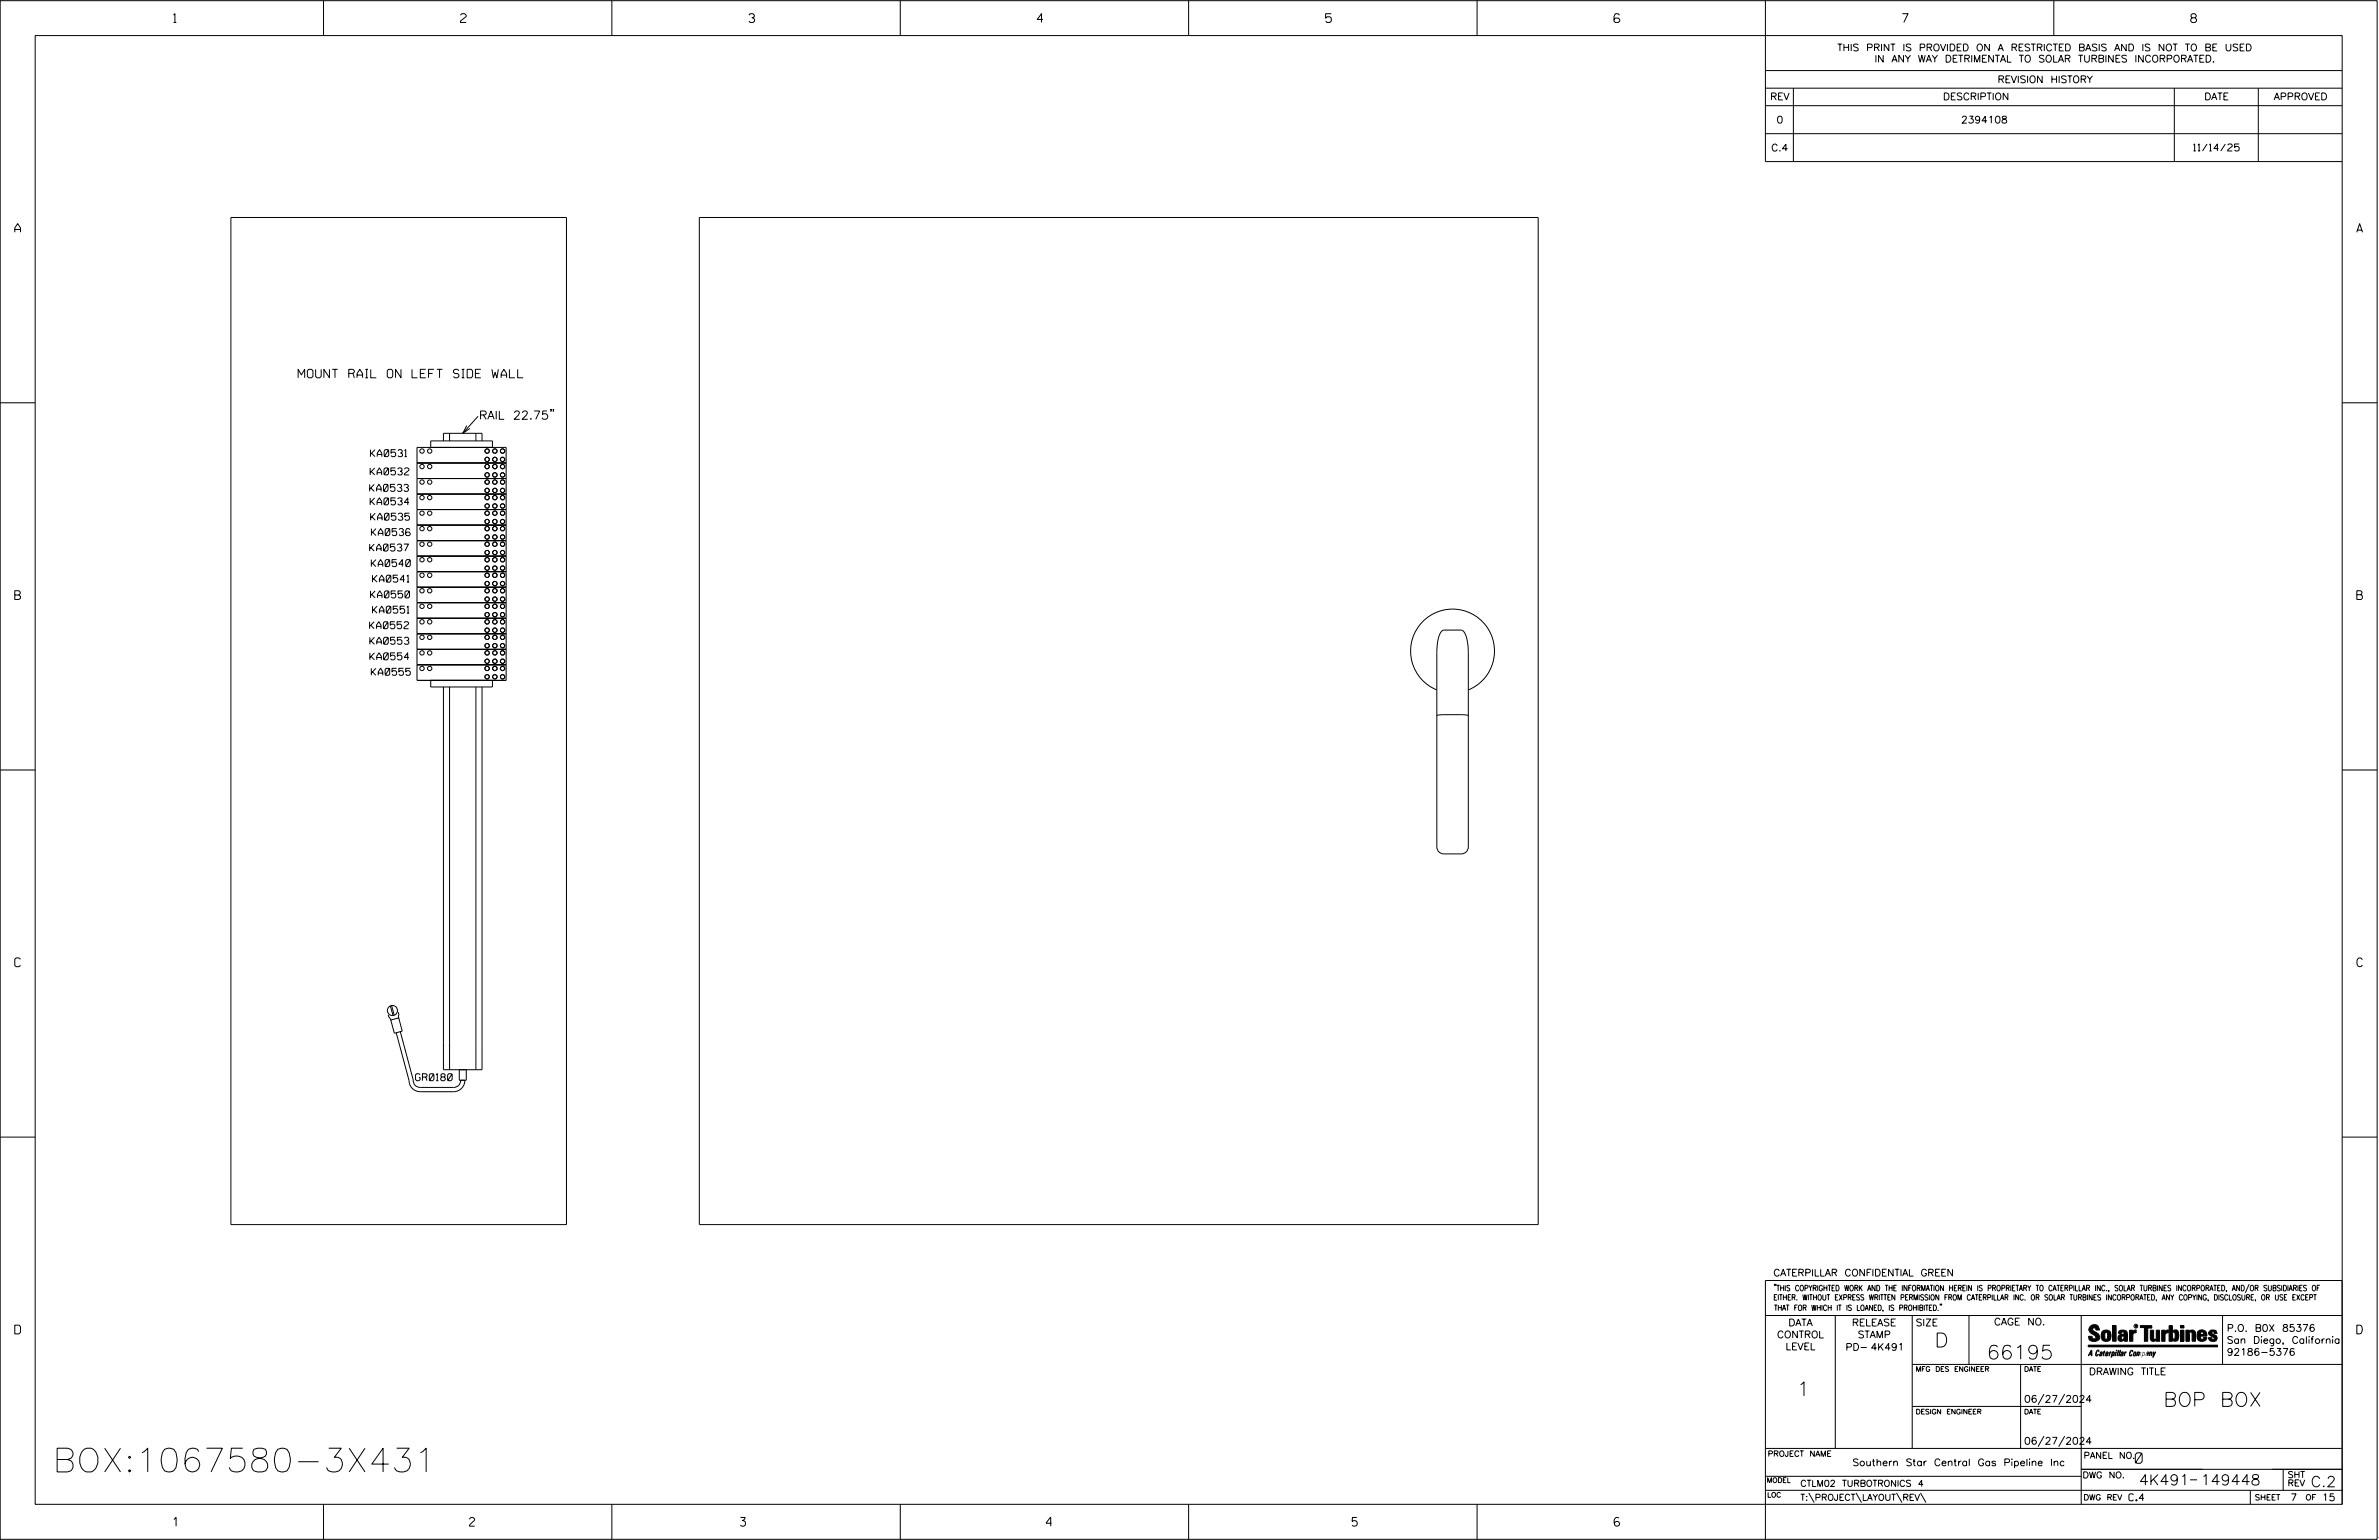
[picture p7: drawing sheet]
<svg xmlns="http://www.w3.org/2000/svg" width="864mm" height="559mm" viewBox="0 0 864 559" stroke-linecap="round" stroke-linejoin="round" font-family="sans-serif">
<defs><g id="words">
<text font-size="8.6" x="19.1" y="534.1">BOX:1067580-3X431</text>
<g font-size="5.1">
<text x="702.3" y="488.8">D</text>
<text x="721.2" y="493.2">66195</text>
<text x="652.2" y="506.5">1</text>
<text x="785.3" y="510.3">BOP BOX</text>
</g>
<g font-size="3.8">
<text x="775.1" y="531">0</text>
<text x="776.5" y="538.9">4K491</text>
<text x="798.8" y="538.9">149448</text>
<text x="838.8" y="539.5">C.2</text>
</g>
<g font-size="3.2">
<text x="63" y="8.2">1</text>
<text x="167.2" y="8.2">2</text>
<text x="271.8" y="8.2">3</text>
<text x="376.5" y="8.2">4</text>
<text x="481.2" y="8.2">5</text>
<text x="690.6" y="8.2">7</text>
<text x="795.3" y="8.2">8</text>
<text x="5.4" y="84.3">A</text>
<text x="855.5" y="84.3">A</text>
<text x="5.4" y="217.5">B</text>
<text x="855.6" y="217.5">B</text>
<text x="5.4" y="350.8">C</text>
<text x="855.6" y="350.8">C</text>
<text x="5.4" y="484">D</text>
<text x="855.6" y="484">D</text>
<text x="62.8" y="553.8">1</text>
<text x="170.4" y="553.8">2</text>
<text x="268.8" y="553.8">3</text>
<text x="379.8" y="553.8">4</text>
<text x="490.8" y="553.8">5</text>
<text x="585.9" y="553.8">6</text>
</g>
<g font-size="3">
<text x="108.2" y="137.1">MOUNT RAIL ON LEFT SIDE WALL</text>
<text x="173.9" y="152.1">RAIL 22.75&quot;</text>
</g>
<g font-size="2.5">
<text x="666.9" y="18.5">THIS PRINT IS PROVIDED ON A RESTRICTED BASIS AND IS NOT TO BE USED</text>
<text x="680.5" y="22.6">IN ANY WAY DETRIMENTAL TO SOLAR TURBINES INCORPORATED.</text>
<text x="725.1" y="30">REVISION HISTORY</text>
<text x="642.6" y="36.3">REV</text>
<text x="705.3" y="36.3">DESCRIPTION</text>
<text x="800.2" y="36.3">DATE</text>
<text x="825.4" y="36.3">APPROVED</text>
<text x="644.9" y="44.7">0</text>
<text x="711.9" y="44.7">2394108</text>
<text x="643" y="54.8">C.4</text>
<text x="796.3" y="54.8">11/14/25</text>
<text x="134.5" y="165.7">KA0531</text>
<text x="134.4" y="172.3">KA0532</text>
<text x="134.2" y="178.3">KA0533</text>
<text x="134.4" y="183.2">KA0534</text>
<text x="134.6" y="188.8">KA0535</text>
<text x="134.8" y="194.3">KA0536</text>
<text x="134.2" y="200">KA0537</text>
<text x="134.8" y="205.6">KA0540</text>
<text x="135.2" y="211.2">KA0541</text>
<text x="134.5" y="216.9">KA0550</text>
<text x="135.2" y="222.5">KA0551</text>
<text x="134.2" y="228.1">KA0552</text>
<text x="134.3" y="233.8">KA0553</text>
<text x="134.3" y="239.4">KA0554</text>
<text x="134.8" y="245">KA0555</text>
<text x="150.9" y="392.1">GR0180</text>
<text x="643.8" y="463">CATERPILLAR CONFIDENTIAL GREEN</text>
<text x="645.1" y="485.5">CONTROL</text>
<text x="649.2" y="481.1">DATA</text>
<text x="672.3" y="481.1">RELEASE</text>
<text x="674.4" y="485.5">STAMP</text>
<text x="695.4" y="481.1">SIZE</text>
<text x="723.8" y="480.8">CAGE NO.</text>
<text x="808.4" y="483.1">P.O. B0X 85376</text>
<text x="648.2" y="489.8">LEVEL</text>
<text x="669.9" y="490">PD- 4K491</text>
<text x="808.4" y="487.5">San Diego, California</text>
<text x="808.4" y="491.8">92186-5376</text>
<text x="758.3" y="498.9">DRAWING TITLE</text>
<text x="734.8" y="508.9">06/27/2024</text>
<text x="734.8" y="524.1">06/27/2024</text>
<text x="672.4" y="531.9">Southern Star Central Gas Pipeline Inc</text>
<text x="772.8" y="544.6">C.4</text>
<text x="831.4" y="544.6">7</text>
<text x="842.9" y="544.6">15</text>
</g>
<g font-size="2.3">
<text x="756.4" y="529.2">PANEL NO.</text>
<text x="653.5" y="539.4">CTLM02 TURBOTRONICS 4</text>
<text x="756" y="536.3">DWG NO.</text>
<text x="830.4" y="539.3">REV</text>
<text x="830.4" y="536.2">SHT</text>
<text x="653.5" y="544.5">T:\PROJECT\LAYOUT\REV\</text>
</g>
<g font-size="2">
<text x="643.8" y="468.4">&quot;THIS COPYRIGHTED WORK AND THE INFORMATION HEREIN IS PROPRIETARY TO CATERPILLAR INC., SOLAR TURBINES INCORPORATED, AND/OR SUBSIDIARIES OF</text>
<text x="643.8" y="471.8">EITHER. WITHOUT EXPRESS WRITTEN PERMISSION FROM CATERPILLAR INC. OR SOLAR TURBINES INCORPORATED, ANY COPYING, DISCLOSURE, OR USE EXCEPT</text>
<text x="644" y="475.6">THAT FOR WHICH IT IS LOANED, IS PROHIBITED.&quot;</text>
<text x="641.7" y="528.5">PROJECT NAME</text>
<text x="756.3" y="544.3">DWG REV</text>
<text x="818.5" y="544.3">SHEET</text>
<text x="836.9" y="544.3">OF</text>
</g>
<g font-size="1.8">
<text x="695.4" y="497.6">MFG DES ENGINEER</text>
<text x="734.8" y="497.6">DATE</text>
<text x="695.4" y="513.1">DESIGN ENGINEER</text>
<text x="734.8" y="513.1">DATE</text>
<text x="641.3" y="538">MODEL</text>
<text x="641.5" y="543.3">LOC</text>
</g>
<text font-size=".9" x="775.1" y="481.7">R</text>
</g></defs>
<g fill="none" stroke="#000" stroke-width=".36">
<path d="M.1 .2h862.8v558.4h-862.8zM12.8 12.9h837.4v533h-837.4zM117.4 .2v12.7M222.1 .2v12.7M326.8 .2v12.7M431.5 .2v12.7M536.2 .2v12.7M587.9 5.5l-.5-.5h-1l-.5 1v1.7l.5 .4h1l.6-.4v-.6l-.6-.5h-1l-.5 .5M640.9 .2v58.4h209.3M745.6 .2v12.7M640.9 25.6h209.3M640.9 32h209.3"/>
<path d="M640.9 38.3h209.3M651 32v26.6M789.3 32v26.6M819.8 32v26.6M640.9 48.5h209.3M83.8 78.9h121.8v365.5h-121.8zM253.9 78.9h304.5v365.5h-304.5zM.1 146.2h12.7M161 160v-2.8h14v2.8M163.2 157.2v2.8M169.4 154.4l-1.4 2.8 2.6-1.7M172.8 157.2v2.8"/>
<path d="M173.5 151.1l-5.5 6.1M200.1 148.7h-.3h.3l-.3 .7M201 148.7h-.3h.3l-.3 .7M850.2 146.2h12.7M151.4 162.3h32.3v84.6h-32.3zM151.4 168h32.3M151.4 173.6h32.3M151.4 179.3h32.3M156.4 162.3v-2.3h22.4v2.3M151.4 184.9h32.3M151.4 190.5h32.3M151.4 196.2h32.3"/>
<path d="M151.4 201.8h32.3M151.4 218.7h32.3M151.4 213.1h32.3M151.4 207.4h32.3M151.4 235.6h32.3M151.4 230h32.3M151.4 224.3h32.3M523.3 229.1l.8-.5h6.4a4.8 4.8 0 0 1 2.2 4.5l.3 3.6v70.6a2.53 2.53 0 0 1-2.5 2.5h-6.4a2.53 2.53 0 0 1-2.5-2.5v-70.6a13 13 0 0 1 1.7-7.6zM151.4 241.2h32.3M156.4 246.9v2.4h22.4v-2.4M161 249.3v138.9h14v-138.9M163.2 249.3v138.9"/>
<path d="M172.8 249.3v138.9M521.5 250.3a15.2 15.2 0 0 1-6.3-23.3 15.2 15.2 0 0 1 24.2 0 15.2 15.2 0 0 1-6.4 23.3M521.6 259.7l2.5-.4 7.4 .1 1.5 .3M.1 279.4h12.7M850.2 279.4h12.7M140.9 368.3l1 2M141.7 365l1 3.5M141.9 370.1l2.8-.7 1.3 4.8-2.8 .7zM142.2 364.9l.9 3.5M143.8 374.7l4.7 17.4a4 4 0 0 0 4 4h12.2a4.1 4.1 0 0 0 4-4.1M144.6 367.3l.2 2.3M145.3 374.3l4.7 17.6a2.49 2.49 0 0 0 2.5 2.7h12.2a2.48 2.48 0 0 0 2.5-2.6"/>
<path d="M166.7 388.2v3.8h2.6v-3.8M.1 412.6h12.7M850.2 412.6h12.7M640.9 477.3h209.3M644.2 466.1l-.1 .4M644.7 466.1l-.2 .4M666.2 477.3v48.3M694.2 477.3v48.3M704.4 473.3l-.1 .4M704.8 473.3l-.1 .4M714.8 477.3v17.8M755.5 477.3v68.6"/>
<path d="M806.8 477.3v17.8M816.5 466l-1.4 3.1M850.2 464.6h-209.3v94M850.2 464.8v81.1M694.2 495.1h156M733.5 495.1v30.5M758.6 481.4a2.02 2.02 0 0 1 3.1-.1l.5 1.3h-1.3l-.2-.6-.4-.2-.6 .1-.1 .4 .4 .7a2.46 2.46 0 0 1 2.2 2.9 2.83 2.83 0 0 1-3.8 .3l-.3-1.3h1.3l.2 .7 .6 .3 .5-.2 .2-.5-.4-.6-1.9-1.2-.4-.9zM759.2 491.3h-.7l.7-1.2v1.9h.2l-.1-2.1-1.3 2.1 .5-.5h.7M761.3 490l.3-.2 .4 .3-.1 .3-.3-.4-.4 .3-.3 1.6h.4l.4-.5-.3 .6-.4 .1-.3-.4zM762.6 490.6l.5-.1-.1 1.4h-.9a.74 .74 0 0 1 .9-.8l-.3 .7-.5 .1 .2-.5 .6-.2v-.5l-.7 .2zM763 483.2a2.17 2.17 0 0 1 3.1 0l.3 1.4-.3 1.5a2.17 2.17 0 0 1-3.1 0l-.3-1.5zM763.6 490.5l.4-.4 .2 .6h-.3l-.3 .9 .2 .4-.3-.1z"/>
<path d="M764.1 483.7l.5-.4 .4 .3v2.2l-.4 .2-.5-.2zM764.6 491.1l.6 .2v-.7l-.4-.1-.4 .6-.1 .8h.6M764.6 491.1l-.1 .8h.4M764.6 482.6v.8M764.8 490.7l.4 .1v.3h-.6zM765 491.5l-.1 .4zM766 490.5l-.5 1.5zM766 490.8l.4-.3-.4 .4M766.9 481h1.3v5.7h-1.3zM767 490.8l.5 .1-.3 .8-.4 .2zM767.3 490.5h-.5l-.5 2M767.3 490.5a.8 .8 0 0 1 .2 1 .8 .8 0 0 1-.9 .4l-.1 .6"/>
<path d="M767.3 490.5l-.1 .2M768.1 490.5l-.4 1.5zM768.2 489.9h.3l-.1 .2h-.2zM769 489.9l-.5 2.1zM769.7 489.9l-.6 2.1zM770.1 491.4l.5-.3-.5 .8zM770.4 491.9h.1M770.6 491.1l.1-.4-.7 .2 .1-.3 .6-.1 .2 .3-.5 1.1M770.6 491.1a.74 .74 0 0 0-.8 .8h.6M771 484.8h-.7l-.3 .6 .4 .7 .5-.3 .1-2.4h-.8l-.1 .4h-1.2a1.71 1.71 0 0 1 1.8-1.3 1.71 1.71 0 0 1 1.6 1.4v2.8h-1.1l-.1-.6M771 484.2l-1.5 .1a1.41 1.41 0 0 0 0 2.4l.5 .1 1.1-.7M771.2 486.1h-.1"/>
<path d="M771.4 490.5l.1 .3 .4-.3-.9 1.5zM771.5 490.8h.1M773 482.7h1.2v.5l.5-.5 .7-.1v1h-.6l-.5 .4-.1 2.7h-1.2zM773.3 490.3l.6-.4 .4 .2-.1 .4-.3-.4a1.28 1.28 0 0 0-.5 1.8l.6-.4-.1 .4-.8 .1zM774.7 490.8l.5-.3a.88 .88 0 0 1 .2 .9 .88 .88 0 0 1-.7 .7l-.2-.2zM774.8 490.9h.5l-.3 1h-.3l-.2-.2zM775.2 490.5l-.1 .2M776.8 481h4.3v.9h-1.5v4.8h-1.3M776.8 490.6l-.8 .2v-.3l-.4 1.5 .8-1.3v1.3l.3-1.2M779.3 491.1h.4M779.6 490.5h.3l-.3 1.4M779.6 490.7h.2l-.1 .4"/>
<path d="M779.7 491.1l-.1 .4M779.7 491.1l-.4 .2M780.1 492l.4-1.5 .1 .3 .3-.3 .3 .2-.3 1.3v-1.3l-.7 1.3M780.6 482.7h1.2v2.7l.1 .4 .4 .3 .4-.7v-2.7h1.2l.1 4h-1.3v-.5l-1.1 .6-.7-.3-.3-.7zM781.6 492.5l1-2-.8 1.3-.2-1.3-.2 2M784.7 482.7h1.2v.5l.5-.5 .7-.1v1h-.5l-.6 .4-.1 2.7h-1.2zM787.4 481h1.2v2a1.4 1.4 0 0 1 2.2 .2l.1 1.4-.4 1.9-1.5 .1-.4-.5v-1l.5 .9 .5-.3v-2.1l-.5-.4-.5 .7v2.8h-1.2zM791.5 482.7h1.3v4h-1.3zM791.5 481h1.3v.9h-1.3zM793.5 482.7h1.3v.4l.7-.5 1.1 .2 .4 .6v3.3h-1.2l-.3-3.4-.7 .2v3.2h-1.3zM794.8 483.1h.1M797.7 483.2a1.92 1.92 0 0 1 2.4-.5 1.92 1.92 0 0 1 1 2.1h-2.3v.8l.6 .5 .5-.3v-.5h1.2a1.83 1.83 0 0 1-2.1 1.4 1.83 1.83 0 0 1-1.5-2.1z"/>
<path d="M798.8 484.2v.6M799.1 483.4h.6l.2 .8h-1.1zM804.6 482.9a1.84 1.84 0 0 0-2.9 .8 3.3 3.3 0 0 0 2.2 1.9l-.5 .5-.4-.3-.1-.4h-1.2l.1 .6a1.92 1.92 0 0 0 2.9 .4M804.9 483.8h-1.2l-.2-.6-.5 .1-.1 .3 .1 .3 1.8 .9M805.1 488.1h-47.1v.6h47.1M694.2 510.3h61.3M742 505.8l-2.2 3.9M749.5 505.8l-2.2 3.9M640.9 525.6h209.2M640.9 535.7h114.6M742 521.1l-2.2 3.8M749.5 521.1l-2.2 3.8"/>
<path d="M755.5 533.2h94.7M795 537h2.6M828.8 533.2v7.6M117.4 545.9v12.7M222.1 545.9v12.7M326.8 545.9v12.7M431.5 545.9v12.7M536.2 545.9v12.7M640.9 540.8h209.3M656.6 541.7l2 3.5M673.8 541.7l1.9 3.5M688.4 541.7l2 3.5"/>
<path d="M697.2 541.7l1.9 3.5M816.9 541v4.9M863.5 558h.1"/>
<circle cx="153.2" cy="169.3" r=".8"/>
<circle cx="153.2" cy="174.9" r=".79"/>
<circle cx="153.2" cy="163.7" r=".8"/>
<circle cx="156" cy="169.3" r=".8"/>
<circle cx="156" cy="174.9" r=".79"/>
<circle cx="156" cy="163.7" r=".8"/>
<circle cx="176.8" cy="172.3" r=".8"/>
<circle cx="176.8" cy="169.3" r=".8"/>
<circle cx="176.8" cy="178" r=".79"/>
<circle cx="176.8" cy="174.9" r=".79"/>
<circle cx="176.8" cy="166.7" r=".8"/>
<circle cx="176.8" cy="163.7" r=".8"/>
<circle cx="179.6" cy="172.3" r=".8"/>
<circle cx="179.6" cy="169.3" r=".8"/>
<circle cx="179.6" cy="178" r=".8"/>
<circle cx="179.6" cy="174.9" r=".8"/>
<circle cx="179.6" cy="163.7" r=".8"/>
<circle cx="179.6" cy="166.7" r=".8"/>
<circle cx="182.4" cy="172.3" r=".8"/>
<circle cx="182.4" cy="169.3" r=".8"/>
<circle cx="182.4" cy="178" r=".79"/>
<circle cx="182.4" cy="174.9" r=".79"/>
<circle cx="182.4" cy="163.7" r=".8"/>
<circle cx="182.4" cy="166.7" r=".8"/>
<circle cx="153.2" cy="191.8" r=".79"/>
<circle cx="153.2" cy="197.5" r=".79"/>
<circle cx="153.2" cy="186.2" r=".8"/>
<circle cx="153.2" cy="180.6" r=".8"/>
<circle cx="156" cy="197.5" r=".79"/>
<circle cx="156" cy="191.8" r=".79"/>
<circle cx="156" cy="186.2" r=".8"/>
<circle cx="156" cy="180.6" r=".8"/>
<circle cx="176.8" cy="197.5" r=".79"/>
<circle cx="176.8" cy="191.8" r=".79"/>
<circle cx="176.8" cy="194.9" r=".79"/>
<circle cx="176.8" cy="183.6" r=".8"/>
<circle cx="176.8" cy="180.6" r=".8"/>
<circle cx="176.8" cy="186.2" r=".8"/>
<circle cx="176.8" cy="189.2" r=".8"/>
<circle cx="179.6" cy="191.8" r=".8"/>
<circle cx="179.6" cy="197.5" r=".8"/>
<circle cx="179.6" cy="194.9" r=".8"/>
<circle cx="179.6" cy="180.6" r=".8"/>
<circle cx="179.6" cy="183.6" r=".8"/>
<circle cx="179.6" cy="189.2" r=".8"/>
<circle cx="179.6" cy="186.2" r=".8"/>
<circle cx="182.4" cy="197.5" r=".79"/>
<circle cx="182.4" cy="194.9" r=".79"/>
<circle cx="182.4" cy="191.8" r=".79"/>
<circle cx="182.4" cy="189.2" r=".8"/>
<circle cx="182.4" cy="186.2" r=".8"/>
<circle cx="182.4" cy="183.6" r=".8"/>
<circle cx="182.4" cy="180.6" r=".8"/>
<circle cx="153.2" cy="208.7" r=".81"/>
<circle cx="153.2" cy="214.4" r=".79"/>
<circle cx="153.2" cy="203.1" r=".8"/>
<circle cx="156" cy="208.7" r=".81"/>
<circle cx="156" cy="214.4" r=".79"/>
<circle cx="156" cy="203.1" r=".8"/>
<circle cx="176.8" cy="208.7" r=".81"/>
<circle cx="176.8" cy="211.8" r=".81"/>
<circle cx="176.8" cy="200.5" r=".79"/>
<circle cx="176.8" cy="214.4" r=".79"/>
<circle cx="176.8" cy="217.4" r=".79"/>
<circle cx="176.8" cy="203.1" r=".8"/>
<circle cx="176.8" cy="206.1" r=".8"/>
<circle cx="179.6" cy="208.7" r=".81"/>
<circle cx="179.6" cy="211.8" r=".81"/>
<circle cx="179.6" cy="214.4" r=".8"/>
<circle cx="179.6" cy="200.5" r=".8"/>
<circle cx="179.6" cy="217.4" r=".8"/>
<circle cx="179.6" cy="203.1" r=".8"/>
<circle cx="179.6" cy="206.1" r=".8"/>
<circle cx="182.4" cy="208.7" r=".81"/>
<circle cx="182.4" cy="211.8" r=".81"/>
<circle cx="182.4" cy="200.5" r=".79"/>
<circle cx="182.4" cy="214.4" r=".79"/>
<circle cx="182.4" cy="217.4" r=".79"/>
<circle cx="182.4" cy="203.1" r=".8"/>
<circle cx="182.4" cy="206.1" r=".8"/>
<circle cx="153.2" cy="225.6" r=".8"/>
<circle cx="153.2" cy="231.3" r=".79"/>
<circle cx="153.2" cy="220" r=".8"/>
<circle cx="153.2" cy="236.9" r=".8"/>
<circle cx="156" cy="225.6" r=".8"/>
<circle cx="156" cy="231.3" r=".79"/>
<circle cx="156" cy="236.9" r=".8"/>
<circle cx="156" cy="220" r=".8"/>
<circle cx="176.8" cy="228.7" r=".8"/>
<circle cx="176.8" cy="225.6" r=".8"/>
<circle cx="176.8" cy="234.3" r=".79"/>
<circle cx="176.8" cy="231.3" r=".79"/>
<circle cx="176.8" cy="236.9" r=".8"/>
<circle cx="176.8" cy="239.9" r=".8"/>
<circle cx="176.8" cy="220" r=".8"/>
<circle cx="176.8" cy="223" r=".8"/>
<circle cx="179.6" cy="225.6" r=".8"/>
<circle cx="179.6" cy="228.7" r=".8"/>
<circle cx="179.6" cy="234.3" r=".8"/>
<circle cx="179.6" cy="231.3" r=".8"/>
<circle cx="179.6" cy="220" r=".8"/>
<circle cx="179.6" cy="236.9" r=".8"/>
<circle cx="179.6" cy="223" r=".8"/>
<circle cx="179.6" cy="239.9" r=".8"/>
<circle cx="182.4" cy="225.6" r=".8"/>
<circle cx="182.4" cy="228.7" r=".8"/>
<circle cx="182.4" cy="234.3" r=".79"/>
<circle cx="182.4" cy="231.3" r=".79"/>
<circle cx="182.4" cy="236.9" r=".8"/>
<circle cx="182.4" cy="220" r=".8"/>
<circle cx="182.4" cy="223" r=".8"/>
<circle cx="182.4" cy="239.9" r=".8"/>
<circle cx="153.2" cy="242.6" r=".8"/>
<circle cx="156" cy="242.6" r=".8"/>
<circle cx="176.8" cy="245.6" r=".8"/>
<circle cx="176.8" cy="242.6" r=".8"/>
<circle cx="179.6" cy="245.6" r=".8"/>
<circle cx="179.6" cy="242.5" r=".8"/>
<circle cx="182.4" cy="242.5" r=".8"/>
<circle cx="182.4" cy="245.6" r=".8"/>
<circle cx="142.5" cy="366.7" r="1.83"/>
<circle cx="775.4" cy="481.2" r=".69"/>
</g>
<g fill="#000">
<path d="M768.1 490.5l-.4 1.5zM768.2 489.9h.3l-.1 .2h-.2zM769 489.9l-.5 2.1zM769.7 489.9l-.6 2.1zM791.5 481h1.3v.9h-1.3zM791.5 482.7h1.3v4h-1.3zM758 488.1h47.1v.6h-47.1z"/>
<path d="M759.2 489.9l-1.2 2.1 .5-.5h.7v.5h.2zM759.2 490.1v1.2h-.7z" fill-rule="evenodd"/>
<path d="M758.6 481.4a2.02 2.02 0 0 1 3.1-.1l.5 1.3h-1.3l-.2-.6-.4-.2-.6 .1-.1 .4 .4 .7a2.46 2.46 0 0 1 2.2 2.9 2.83 2.83 0 0 1-3.8 .3l-.3-1.3h1.3l.2 .7 .6 .3 .5-.2 .2-.5-.4-.6-1.9-1.2-.4-.9z" fill-rule="evenodd"/>
<path d="M761.3 490l.3-.2 .4 .3-.1 .3-.3-.4-.4 .3-.3 1.6h.4l.4-.5-.3 .6-.4 .1-.3-.4z" fill-rule="evenodd"/>
<path d="M762.6 490.6l.5-.1-.1 1.4h-.9a.74 .74 0 0 1 .9-.8l-.6 .3-.2 .5 .5-.1 .3-.6v-.5l-.7 .2z" fill-rule="evenodd"/>
<path d="M763.6 490.5l.4-.4 .2 .6h-.3l-.3 .9 .2 .4-.3-.1z" fill-rule="evenodd"/>
<path d="M764.8 490.5l.5 .3-.1 .5h-.6l.6-.2v-.3l-.4-.1-.3 1.2h.4l.3-.4-.6 .6-.3-.2v-.4z" fill-rule="evenodd"/>
<path d="M763 483.2a2.17 2.17 0 0 1 3.1 0l.3 1.4-.3 1.5a2.17 2.17 0 0 1-3.1 0l-.3-1.5zM764.1 483.7v2.1l.5 .2 .4-.2v-2.2l-.4-.3z" fill-rule="evenodd"/>
<path d="M766 490.5v.3l.4-.1-.4 .2-.5 1.1z" fill-rule="evenodd"/>
<path d="M766.8 490.5l-.5 2 .3-.6a.71 .71 0 0 0 .9-.5 .71 .71 0 0 0-.4-.9zM767 490.8l.5 .1-.3 .8-.4 .2z" fill-rule="evenodd"/>
<path d="M766.9 481h1.3v5.7h-1.3z" fill-rule="evenodd"/>
<path d="M770.1 490.6l.6-.1 .2 .3-.4 1.2-.5 .1-.2-.5 .3-.5h.5l-.7 .5v.3l.4-.1 .4-.9-.5-.2-.2 .2z" fill-rule="evenodd"/>
<path d="M769.4 482.8l-.5 1h1.2l.1-.4h.8v.8l-1.5 .1a1.41 1.41 0 0 0 0 2.4l.5 .1 1.1-.7 .1 .6h1.1v-2.8a1.79 1.79 0 0 0-2.4-1.2zM770.3 484.8h.7l-.1 1-.5 .3-.4-.7z" fill-rule="evenodd"/>
<path d="M771.4 490.5l.1 .3 .4-.3-.9 1.5z" fill-rule="evenodd"/>
<path d="M773 482.7h1.2v.5l.5-.5 .7-.1v1h-.6l-.5 .4-.1 2.7h-1.2z" fill-rule="evenodd"/>
<path d="M773.3 490.3l.6-.4 .4 .2-.1 .4-.3-.4a1.28 1.28 0 0 0-.5 1.8l.6-.4-.3 .5h-.6z" fill-rule="evenodd"/>
<path d="M774.7 490.8l-.2 1.1h.7a.96 .96 0 0 0 0-1.4zM774.8 490.9h.5l-.1 .6-.5 .4-.2-.2z" fill-rule="evenodd"/>
<path d="M776 490.5v.3l.4-.3 .2 .3 .7-.2-.3 1.4v-1.3l-.6 1.3v-1.3l-.8 1.3z" fill-rule="evenodd"/>
<path d="M776.8 481h4.3v.9h-1.5v4.8h-1.3v-4.8h-1.5z" fill-rule="evenodd"/>
<path d="M777.9 490.5l-.5 2 .3-.6a.71 .71 0 0 0 .9-.5 .71 .71 0 0 0-.4-.9zM778.1 490.8l.3-.1 .1 .4-.5 .8-.2-.5z" fill-rule="evenodd"/>
<path d="M779.3 490.6l.6-.1-.3 1.5-.7-.1a.67 .67 0 0 1 .8-.8l-.6 .3-.1 .5 .4-.1 .4-.9-.4-.2-.3 .2z" fill-rule="evenodd"/>
<path d="M780.5 490.5l.1 .3 .3-.3 .3 .2-.3 1.3v-1.3l-.8 1.3z" fill-rule="evenodd"/>
<path d="M780.6 482.7h1.2v2.7l.1 .4 .4 .3 .4-.7v-2.7h1.2l.1 4h-1.3v-.5l-1.1 .6-.7-.3-.3-.7z" fill-rule="evenodd"/>
<path d="M781.6 490.5l.2 1.3 .8-1.3-1.2 2z" fill-rule="evenodd"/>
<path d="M784.7 482.7h1.2v.5l.5-.5 .7-.1v1h-.5l-.6 .4-.1 2.7h-1.2z" fill-rule="evenodd"/>
<path d="M787.4 481h1.2v2a1.4 1.4 0 0 1 2.2 .2l.1 1.4-.4 1.9-1.5 .1-.4-.5v-1l.5 .9 .5-.3v-2.1l-.5-.4-.5 .7v2.8h-1.2z" fill-rule="evenodd"/>
<path d="M793.5 482.7h1.3v.4a1.29 1.29 0 0 1 2.2 .3v3.3h-1.2l-.3-3.4-.7 .2v3.2h-1.3z" fill-rule="evenodd"/>
<path d="M797.7 483.2a1.92 1.92 0 0 1 2.4-.5 1.92 1.92 0 0 1 1 2.1h-2.3v.8l.6 .5 .5-.3v-.5h1.2a1.83 1.83 0 0 1-2.1 1.4 1.83 1.83 0 0 1-1.5-2.1zM799.1 483.4l-.3 .8h1.1l-.2-.8z" fill-rule="evenodd"/>
<path d="M801.9 483.2a1.94 1.94 0 0 1 3 .1v.5h-1.2l-.2-.6-.5 .1-.1 .3 .1 .3 1.8 .9a1.2 1.2 0 0 1 .1 1.3 1.2 1.2 0 0 1-1.2 .7l-1.6-.4-.4-1h1.2l.1 .4 .4 .3 .5-.5a3.3 3.3 0 0 1-2.2-1.9z" fill-rule="evenodd"/>
<circle cx="761.4" cy="492" r=".07"/>
<circle cx="762.2" cy="485.1" r=".07"/>
<circle cx="769.3" cy="492" r=".07"/>
<circle cx="773.1" cy="486.7" r=".07"/>
<circle cx="791.5" cy="486.7" r=".07"/>
<circle cx="791.5" cy="481" r=".07"/>
<circle cx="794.8" cy="486.7" r=".07"/>
</g>
<use href="#words"/>
</svg>
